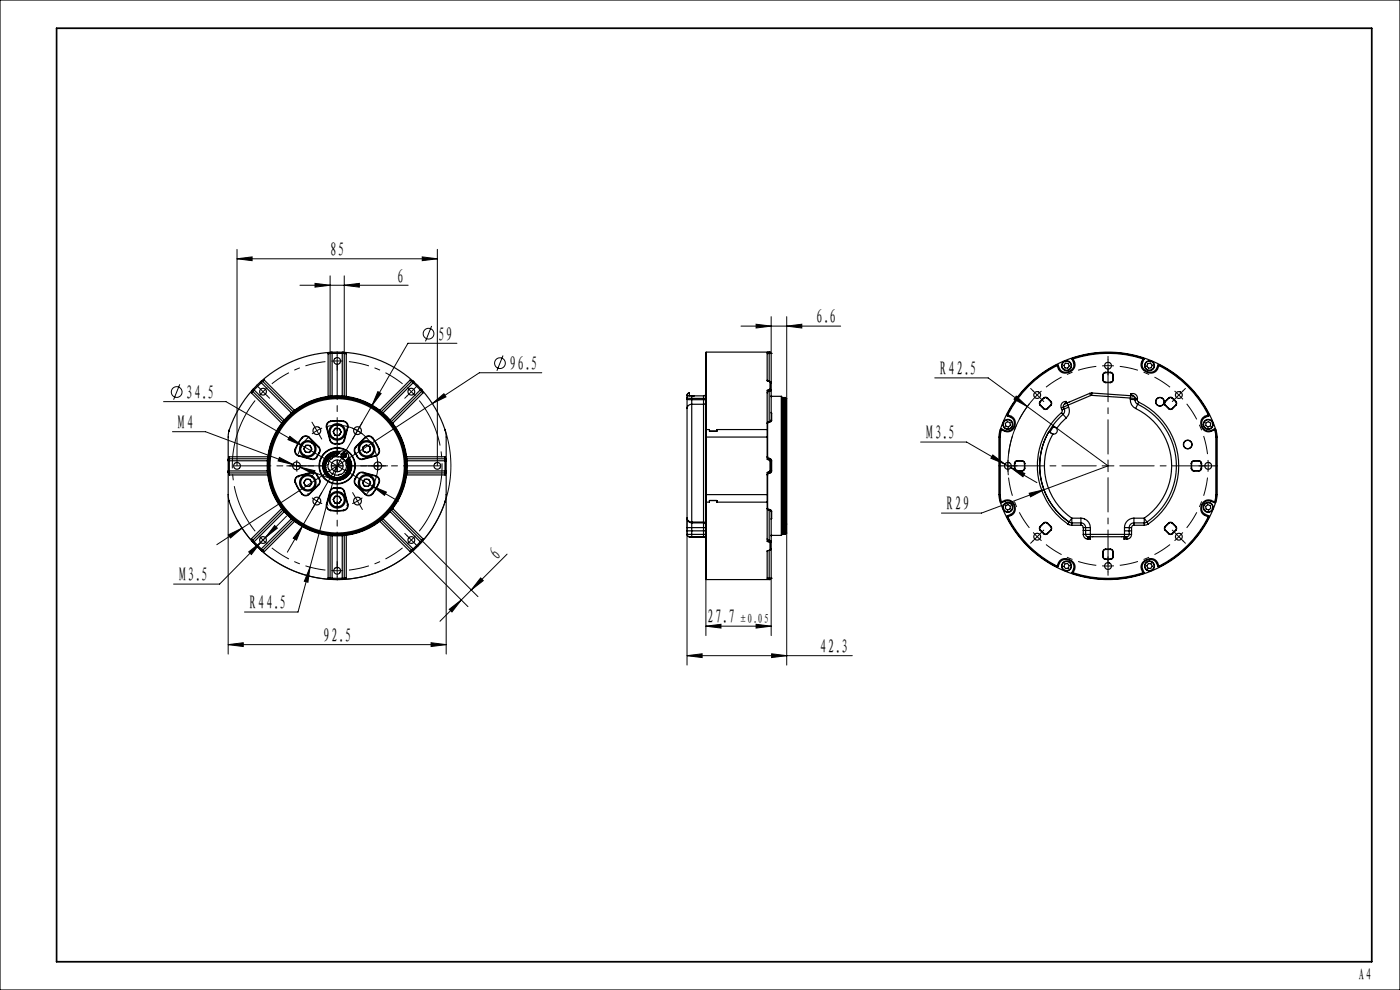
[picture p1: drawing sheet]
<svg xmlns="http://www.w3.org/2000/svg" width="297mm" height="210mm" viewBox="0 0 297 210" stroke-linecap="round" stroke-linejoin="round" font-family="sans-serif">
<defs><g id="words">
<g font-size="4.1">
<text x="69.9" y="54.3">85</text>
<text x="84.1" y="59.9">6</text>
<text x="173" y="68.6">6.6</text>
<text x="92.8" y="72.2">59</text>
<text x="107.9" y="78.5">96.5</text>
<text x="199.1" y="79.6">R42.5</text>
<text x="39.4" y="84.6">34.5</text>
<text x="37.4" y="91">M4</text>
<text x="196.1" y="93.2">M3.5</text>
<text x="200.5" y="108.3">R29</text>
<text x="105.4" y="118.9" transform="rotate(-45 105.4 118.9)">6</text>
<text x="37.6" y="123.3">M3.5</text>
<text x="52.7" y="129.2">R44.5</text>
<text x="68.4" y="136.2">92.5</text>
<text x="149.8" y="132.2">27.7</text>
<text x="173.8" y="138.5">42.3</text>
</g>
<text font-size="3.5" x="288" y="207.9">A4</text>
<text font-size="2.7" x="156.9" y="132.3">±0.05</text>
</g></defs>
<g fill="none" stroke="#000" stroke-width=".21">
<path d="M12 6h279v198h-279zM50.3 54.9l3.2-.4v.8zM50.3 52.9v45.9M50.3 54.9h42.5M70 58.5v16.5M73 58.5v16.5M89.6 54.5l3.2 .4-3.2 .4zM92.8 52.9v45.9M63.6 60.5h23M66.8 60.1l3.2 .4-3.2 .4zM73 60.5l3.2-.4v.8zM91.6 69.2l-1.3 3.2"/>
<path d="M96.9 72.8h-10.4l-7.6 13.2M106.7 75.4l-1.3 3.3M114.9 79.1h-13.2l-10 6.5M157.2 69.2h21.1M160.4 68.8l3.2 .4-3.2 .4zM163.6 67.2v7.8M166.9 69.2l3.2-.4v.8zM166.9 67.2v17.4M34.7 85.2h13.2l16.2 9.3M36.6 91.6h7l26.1 9.8M38.1 81.5l-1.3 3.3M59.3 97l2.8 1.5-3.1-.7z"/>
<path d="M61.5 92.6l2.6 1.9-3-1.2zM63.7 99.1l3.1 .8-.3 .7zM64.1 94.5l20.4 11.8M65.6 92.6l-1.3 1.5-1 2.2M66.6 90.3l1.2 2.1M68.3 90.8l-2.1 1.2M69.1 90.5a8.6 8.6 0 0 1 9.8 3.8 8.6 8.6 0 0 1-1.1 10.4M71.5 98.8l-8.3 31h-11.3M78.9 86l-14.7 25.6M80.2 83.1l.7 .4-2 2.5zM91.7 85.6l2.5-2.1 .4 .7zM91.7 85.6l-40.4 26.4"/>
<path d="M94.4 91.1a24.1 24.1 0 0 1-13.2 29.8 24.1 24.1 0 0 1-30.9-10.6M195.3 93.8h9.8l14.9 8.6M198.3 80.2h11.3l8.3 6M210.6 96.5l2.6 2-3-1.3zM212.6 98.8h2.5M213.8 97.6v2.5M214.4 99.2l3 1.2-.4 .7zM215.6 84l2.3 2.2-2.8-1.5zM217.9 86.2l17.2 12.6-26.9 10h-8.5M219.2 84.7a21.3 21.3 0 0 0-5.3 16.1M48.4 104.9v33.8M48.5 113.5l2.8-1.5-2.4 2.1z"/>
<path d="M51.3 112l-5.3 3.5M52.8 117.1l2.5-2-2 2.5zM54.9 113.6l1.8 1.8M56.7 113.7l-1.8 1.7M58.3 111.5l.5 .5-2.5 2zM60.8 109.5l-14.2 14.4h-9.8M64.2 111.6l-1.3 3-.7-.4zM64.2 111.6l-3.2 5.5M79 103.1l3 1.3-.4 .7zM87.3 116.7l12 12M89.5 114.6l11.9 12M94.7 104.9v33.8"/>
<path d="M107.6 117.5l-14.3 14.3M145.7 109.9v31.2M166.9 113.1v28M218.3 104.6l3.2-.7-2.9 1.5zM48.4 136.7l3.2-.4v.8zM48.4 136.7h46.3M65.8 120.3l-.5 3.2-.7-.2zM91.5 136.3l3.2 .4-3.2 .4zM95.3 129.2l2.6-1.9-2 2.5zM102 122.6l.5 .6-2.5 1.9zM145.7 139.1l3.2-.4v.8zM145.7 139.1h35.1"/>
<path d="M149.7 132.8l3.2-.4v.8zM149.7 120.1v14.7M149.7 132.8h13.9M160.4 132.4l3.2 .4-3.2 .4zM163.6 122.7v12.1M163.7 138.7l3.2 .4-3.2 .4z"/>
<circle cx="90.9" cy="70.8" r="1.14"/>
<circle cx="106.1" cy="77" r="1.14"/>
<circle cx="37.5" cy="83.2" r="1.14"/>
</g>
<g fill="none" stroke="#000" stroke-width=".21" stroke-dasharray="30.5 1.3 1.3 1.3" stroke-linecap="butt">
<path d="M71.5 76.6h-1.2M71.5 76.6h1.3M235.1 77.6h-1.3M235.1 77.6h1.2M55.8 83.1l-.9 .9M55.8 83.1l.9-.9M62.9 98.8l.1 1.3M62.9 98.8l.1-1.2M75.8 91.3l-1.1-.5M75.8 91.3l1.1 .7M80.2 98.8l-.1-1.2M80.2 98.8l-.1 1.3"/>
<path d="M87.3 83.1l-.9-.9M87.3 83.1l.8 .9M220 83.8l-.8 .9M220 83.8l.9-.9M250.1 83.8l-.9-.9M250.1 83.8l.8 .9M256.3 98.8v-1.2M256.3 98.8v1.3M67.2 106.3l1.1 .5M67.2 106.3l-1-.7M75.8 106.3l1.1-.7M75.8 106.3l-1.1 .5"/>
<path d="M87.3 114.6l.8-1M87.3 114.6l-.9 .8M220 113.8l.9 .9M220 113.8l-.8-.9M250.1 113.8l.8-.9M250.1 113.8l-.9 .9M71.5 121.1l1.3-.1M71.5 121.1l-1.2-.1M235.1 120.1l1.2-.1M235.1 120.1l-1.3-.1"/>
</g>
<path d="M69 76.7a22.2 22.2 0 0 0-11.3 4.7M85.4 81.4a22.2 22.2 0 0 0-11.4-4.7M57.7 116.2a22.2 22.2 0 0 0 11.3 4.7M74 120.9a22.2 22.2 0 0 0 11.4-4.7" fill="none" stroke="#000" stroke-width=".21" stroke-dasharray="30.5 1.3 1.3 1.3" stroke-dashoffset="26.1" stroke-linecap="butt"/>
<path d="M54.1 84.9a22.2 22.2 0 0 0 0 27.8M88.9 112.7a22.2 22.2 0 0 0 0-27.8" fill="none" stroke="#000" stroke-width=".21" stroke-dasharray="30.5 1.3 1.3 1.3" stroke-dashoffset="15" stroke-linecap="butt"/>
<path d="M65.3 92.9a8.6 8.6 0 0 0-2 3.5M73.5 90.4a8.6 8.6 0 0 0-4 0M79.8 96.4a8.6 8.6 0 0 0-2-3.5M63.3 101.3a8.6 8.6 0 0 0 2 3.4M69.5 107.2a8.6 8.6 0 0 0 4 0M77.8 104.7a8.6 8.6 0 0 0 2-3.4" fill="none" stroke="#000" stroke-width=".21" stroke-dasharray="30.5 1.3 1.3 1.3" stroke-dashoffset="30.4" stroke-linecap="butt"/>
<path d="M232.6 77.7a21.2 21.2 0 0 0-10.7 4.4M218.4 85.7a21.3 21.3 0 0 0-4.4 10.6M248.2 82.1a21.3 21.3 0 0 0-10.6-4.4M256.2 96.3a21.2 21.2 0 0 0-4.5-10.6M214 101.3a21.2 21.2 0 0 0 4.4 10.7M221.9 115.5a21.3 21.3 0 0 0 10.7 4.4M237.6 119.9a21.2 21.2 0 0 0 10.6-4.4M251.7 112a21.3 21.3 0 0 0 4.5-10.7" fill="none" stroke="#000" stroke-width=".21" stroke-dasharray="30.5 1.3 1.3 1.3" stroke-dashoffset="26.5" stroke-linecap="butt"/>
<g fill="none" stroke="#000" stroke-width=".21" stroke-dasharray="30.5 1.3 1.3 1.3">
<path d="M71.5 76.6v-1.3M71.5 76.6v1.2M71.5 75.3v-.7M71.5 77.8v.7M235.1 77.6v-1.3M235.1 77.6v1.2M235.1 76.3v-.7M235.1 78.8v.7M54.9 82.2l-.5-.5M55.8 83.1l-.9-.9M55.8 83.1l.9 .9M56.7 84l.5 .5"/>
<path d="M61.7 98.8h-.9M62.9 98.8h-1.2M62.9 98.8h1.3M64.2 98.8h.8M66.6 90.3l-.4-.7M67.8 92.4l.5 .7M71.5 98.8v-1.2M71.5 98.8h-1.2M71.5 98.8v1.3M71.5 98.8h1.3M75.2 92.4l-.4 .7M75.8 91.3l.7-1"/>
<path d="M75.8 91.3l-.6 1.1M76.5 90.3l.4-.7M78.9 98.8h-.8M80.2 98.8h1.2M80.2 98.8h-1.3M81.4 98.8h.8M86.4 84l-.5 .5M87.3 83.1l.8-.9M87.3 83.1l-.9 .9M88.1 82.2l.6-.5M212.6 98.8h-.8M215.1 98.8h.7"/>
<path d="M219.2 82.9l-.6-.5M220 83.8l-.8-.9M220 83.8l.9 .9M220.9 84.7l.5 .5M235.1 98.8v-1.2M235.1 98.8h-1.3M235.1 98.8v1.3M235.1 98.8h1.2M249.2 84.7l-.5 .5M250.1 83.8l.9-.9M250.1 83.8l-.9 .9M251 82.9l.5-.5"/>
<path d="M255.1 98.8h-.8M256.3 98.8h1.3M256.3 98.8h-1.2M257.6 98.8h.7M54.9 115.4l-.5 .5M56.7 113.7l.5-.5M66.6 107.4l-.4 .7M67.2 106.3l-.6 1.1M67.2 106.3l.6-1.1M67.8 105.2l.5-.7M71.5 119.8v-.7M75.2 105.2l-.4-.7"/>
<path d="M75.8 106.3l.7 1.1M75.8 106.3l-.6-1.1M76.5 107.4l.4 .7M86.4 113.7l-.5-.5M87.3 114.6l.8 .8M87.3 114.6l-.9-.9M88.1 115.4l.6 .5M219.2 114.7l-.6 .5M220 113.8l-.8 .9M220 113.8l.9-.8M220.9 113l.5-.6M235.1 118.8v-.7"/>
<path d="M249.2 113l-.5-.6M250.1 113.8l.9 .9M250.1 113.8l-.9-.8M251 114.7l.5 .5M71.5 121.1v1.2M71.5 121.1v-1.3M71.5 122.3v.7M235.1 120.1v1.2M235.1 120.1v-1.3M235.1 121.3v.7"/>
</g>
<path d="M69 98.8h-19.3M71.5 96.3v-19.3M74 98.8h19.3M71.5 101.3v19.3" fill="none" stroke="#000" stroke-width=".21" stroke-dasharray="30.5 1.3 1.3 1.3" stroke-dashoffset="22.7"/>
<path d="M69 98.8h-6.2M71.5 96.3v-6.2M74 98.8h6.2M71.5 101.3v6.2" fill="none" stroke="#000" stroke-width=".21" stroke-dasharray="30.5 1.3 1.3 1.3" stroke-dashoffset="29.3"/>
<path d="M232.6 98.8h-18.4M235.1 96.3v-18.4M237.6 98.8h18.3M235.1 101.3v18.4" fill="none" stroke="#000" stroke-width=".21" stroke-dasharray="30.5 1.3 1.3 1.3" stroke-dashoffset="23.2"/>
<g fill="none" stroke="#000" stroke-width=".25">
<path d="M0 0h297v210h-297zM69.6 75v9.1M70 75h-.4M70 75v9.1M70.1 74.7l-.5 .3M70.1 74.7a24.1 24.1 0 0 0-14.6 6.1M70.3 74.7h-.2M70.3 74.7l-.3 .3M70.4 74.7h-.1M70.4 74.7h2.2M70.4 74.7l.1 .3M70.5 75h-.5"/>
<path d="M70.5 75v9M70.5 75h2.1M72.6 75h.4M72.6 75v9M72.6 74.7h.2M72.6 74.7v.3M72.8 74.7h.1M72.8 74.7l.2 .3M72.9 74.7a24.1 24.1 0 0 1 14.7 6.1M72.9 74.7l.6 .3M73 75h.5M73 75v9.1"/>
<path d="M73.5 75v9.1M149.7 77.5v10.4M149.7 76.1v1.4M149.7 76.1l.1 .1M149.8 77.5h-.1M149.8 76.5v.1M149.8 74.8l-.1 1.3M149.8 77.4l-.1 .1M149.8 76l-.1 .1M149.8 77.4v.1zM163.2 74.7h-.5v6.1l.5 .1M163.2 74.7v6.2"/>
<path d="M163.3 74.7h.1M163.3 74.7h-.1M163.3 74.7h-13.5v16.4M163.3 74.7l.3 .2M163.3 74.7l.3 .3M163.6 75h-.9M163.6 75v14.1M163.6 75h.1M224.1 77.4l.1 .1M224.1 77.4a24 24 0 0 0-10.4 10.5M224.2 77.4v.1M224.2 77.4l.3 .1"/>
<path d="M224.2 77.4h-.1M224.2 77.5a23.9 23.9 0 0 0-10.4 10.5M224.2 77.5h.1M224.2 77.5l.3 .8M224.5 77.5h-.3M224.5 77.5l.3 .7M224.8 78.2l-.3 .1M226 77l.6 .1 .2 .5-.3 .5-.6-.1-.2-.5zM227.5 76.2l.2 .8M227.6 76l.1 .1M227.6 76l-.1 .2M227.6 76h.1"/>
<path d="M227.6 76a24 24 0 0 1 14.9 0M227.7 76.1l-.2 .1M227.7 76.1l.3 .8M227.7 76.1a23.9 23.9 0 0 1 14.7 0M227.7 76.1h.1M227.7 77a1.63 1.63 0 0 1-.9 1.8 1.63 1.63 0 0 1-2-.6M228 76.9a1.89 1.89 0 0 1-1.2 2.1 1.89 1.89 0 0 1-2.3-.7M228 76.9l-.3 .1M234 79.6h.1M234 79.6v1M234.6 79l-.5 .1-.1 .5M234.6 79v.1"/>
<path d="M234.6 79.1l-.4 .1-.2 .4M234.6 79h1M234.6 79.1h1M235.6 79l.4 .1 .2 .5M235.6 79v.1M235.6 79.1l.3 .1 .2 .4M236.1 79.6h.1M236.1 79.6v1M236.2 79.6v1M242.2 76.9l.2 .1M242.2 76.9a1.89 1.89 0 0 0 1.1 2.1 1.89 1.89 0 0 0 2.3-.7M242.4 77a1.63 1.63 0 0 0 .9 1.8 1.63 1.63 0 0 0 2-.6"/>
<path d="M242.4 76.1h.1M242.5 76.1l.2 .1M242.5 76.1l-.3 .8M242.5 76l-.1 .1M242.5 76h.1M242.5 76v.1M242.5 76l.2 .2M242.7 76.2l-.3 .8M243.5 77.1l.6-.1 .3 .5-.2 .5-.5 .1-.4-.4zM245.3 78.2l.3 .1M245.6 77.5h.3M245.6 77.5l-.3 .7"/>
<path d="M245.9 77.5l-.3 .8M245.9 77.5h.1M245.9 77.5a23.9 23.9 0 0 1 10.4 10.5M245.9 77.4v.1M245.9 77.4l-.3 .1M245.9 77.4h.1M246 77.4l-.1 .1M246 77.4a24 24 0 0 1 10.5 10.5M48.4 99.9v.2M48.4 97.6v.1M48.4 97.4v.2M48.4 99.9h8.3"/>
<path d="M48.4 97.7h8.3M48.4 97.7v2.2M48.6 91.4h.1M48.6 91.4v.1M48.7 97.3v3M48.7 96.9v.4M48.7 96.9l-.3 .5M48.7 97.3h8.1M48.7 97.3l-.3 .3M48.7 96.9h8.1M48.7 91.1l-.1 .3M48.7 91.1l-.3 1.4v4.9"/>
<path d="M53.3 83.4l6.5 6.4M53.5 82.8l-.2 .6M53.5 82.8a24.1 24.1 0 0 0-4.8 8.3M53.6 82.7l-.1 .1M53.6 82.7v.3M53.6 83l-.3 .4M53.6 83l6.4 6.4M53.7 82.5l-.1 .2M53.7 82.5l.2 .2M53.9 82.7l-.3 .3M53.9 82.7l6.4 6.4M55.3 81l-1.6 1.5"/>
<path d="M55.3 81l.1 .2M55.4 80.9l-.1 .1M55.4 80.9h.3M55.4 81.2l-1.5 1.5M55.4 81.2l6.4 6.4M55.5 80.8l-.1 .1M55.7 80.9l-.3 .3M55.7 80.9l6.5 6.4M56.1 80.6l-.4 .3M56.1 80.6l-.6 .2M56.1 80.6l6.4 6.4M56.7 97.7h.1"/>
<path d="M56.7 97.7v2.2M56.7 99.9l.1 .4M56.8 97.3l-.1 .4M56.8 96.9v.4M56.8 96.9h.1M56.8 99.9h-.1M56.9 97.2l-.1 .1M59.8 89.8h.1M59.8 89.8a14.8 14.8 0 0 0-3 7.1M60 89.4v.2M60 89.4l-.2 .4M60.3 89.1l.1 .1"/>
<path d="M60.3 89.1l-.3 .3M61.8 87.6l.1 .1M61.8 87.6l-1.5 1.5M62.2 87.3h.1M62.2 87.3l-.4 .3M62.3 87.3h.1M62.5 87l-.3 .3M62.5 87v.1M62.6 95.3a1.1 1.1 0 0 0 .8 1.4M62.6 95.3h.1M62.7 95.3a1 1 0 0 0 .7 1.3M63.4 96.7l2.6 .7"/>
<path d="M63.4 96.6v.1M63.4 96.6l2.7 .8M64 92.9l-1.4 2.4M64 92.9h.1M64.1 92.9l-1.4 2.4M64.9 94.4l.9 .1 .4 .8-.5 .7-.9-.1-.4-.7zM65.6 92.8a1 1 0 0 0-1.5 .1M65.6 92.8l1.9 2M65.6 92.8a1.1 1.1 0 0 0-1.6 .1M65.6 92.8l2 1.9M65.6 92.8h.1M66.1 97.4h-.1"/>
<path d="M67.2 96.8a1 1 0 0 1-1.1 .6M67.2 96.8l.1 .1M67.3 96.9a1.1 1.1 0 0 1-1.3 .5M67.5 94.8a1 1 0 0 1 .1 1.3M67.6 94.7a1.1 1.1 0 0 1 .1 1.5M67.6 94.7l-.1 .1M67.6 96.1l-.4 .7M67.6 96.1l.1 .1M67.7 96.2l-.4 .7M68.9 98.6l.2 .1M68.9 99.1l.2 .1-.2 .1M68.9 98.2h.3"/>
<path d="M69 98l.2 .2M69 99.7h.2l-.1 .1M69.1 98.7l-.2 .1M69.1 97.7l.3 .1M69.2 97.5l.3 .2M69.2 90.7l.8 2.7M69.3 90.7h-.1M69.3 90.7l.8 2.6M69.4 97.2l.3 .2M69.5 97.1l.3 .2M69.6 84.1v.1M69.6 84.1a14.8 14.8 0 0 0-7.1 2.9"/>
<path d="M69.8 96.8l.2 .2M69.9 96.7l.2 .3M70 93.4a1.1 1.1 0 0 0 1.1 .8M70 84.1l-.1 .1M70 84.1h-.4M70.1 93.3a1 1 0 0 0 1 .8M70.1 93.3l-.1 .1M70.1 97.5l.2-.1a1.45 1.45 0 0 1 1.5-.5l.5 .1 .4 .3a1.45 1.45 0 0 1 .7 1.4l.1 .6-.3 .4a1.45 1.45 0 0 1-1.3 1l-.5 .1-.5-.2a1.45 1.45 0 0 1-1.1-1.1l-.2-.9zM70.2 89.3a1.1 1.1 0 0 0-1 1.4M70.2 89.3h2.7M70.2 89.3v.1M70.2 89.4a1 1 0 0 0-.9 1.3"/>
<path d="M70.2 89.4h2.7M70.3 96.5l.1 .3M70.4 96.4l.1 .3M70.5 84v.1M70.5 84h2.1M70.5 84l-.5 .1M70.8 96.3l.1 .3M70.9 96.2l.1 .3M71.1 94.1h.8M71.1 94.1v.1M71.1 94.2h.8M71.1 90.8l.9 .1 .4 .8-.5 .7-.8-.1-.4-.7z"/>
<path d="M71.3 96.2l.1 .3M71.5 96.2v.3M71.5 95.8l.6 .1a3 3 0 0 0-3.4 1.8 3 3 0 0 0 1.2 3.6M71.6 96.5a2.33 2.33 0 0 0-2 1M71.9 96.2a2.66 2.66 0 0 0-3 2.9 2.66 2.66 0 0 0 3.6 2.2 2.66 2.66 0 0 0 1.2-4l-.1 .1M71.9 94.1v.1M72 95.9a2.92 2.92 0 0 0-3.4 3.2 2.92 2.92 0 0 0 4 2.4 2.92 2.92 0 0 0 1.3-4.4M72.2 95.8a3.1 3.1 0 0 0-3.8 3.3 3.1 3.1 0 0 0 4.3 2.6 3.1 3.1 0 0 0 1.3-4.8M72.4 96.9l.5 .3M72.4 96.6v-.3l1 .6M72.5 96.7l.5 .3M72.5 96.7l-.2 .3 .5 .3"/>
<path d="M72.5 96.7a.3 .3 0 0 1-.1-.4 .3 .3 0 0 1 .4-.1l.3-.5a1.08 1.08 0 0 0-1.5 .8 2.39 2.39 0 0 0-2.5 2.8 2.39 2.39 0 0 0 3.1 1.9 2.39 2.39 0 0 0 1.4-3.4v-.3a.87 .87 0 0 0 0-1.4l-.3 .4a.3 .3 0 0 1 .1 .4 .3 .3 0 0 1-.4 .1l-.2 .4M72.6 96.4l-.2 .2M72.6 84v.1M72.6 84l.4 .1M72.7 96.1l.7 .5M72.8 96.1l.6 .3zM72.9 89.4a1 1 0 0 1 .8 1.3M72.9 96l.5 .3M72.9 89.3a1.1 1.1 0 0 1 .9 1.4M72.9 89.3v.1M72.9 96.5l-.1 .3M73 93.3a1 1 0 0 1-1.1 .8"/>
<path d="M73 93.3l.1 .1M73 84.1h.5M73 84.1h.1M73 84.1l.1 .1M73.1 96.6l-.2 .3M73.1 93.4a1.1 1.1 0 0 1-1.2 .8M73.4 96.9l-.1 .1M73.5 84.1l-.1 .1M73.5 84.1a14.8 14.8 0 0 1 7.1 2.9M73.6 97.7a2.33 2.33 0 0 1 0 2.3M73.6 99.9l.3 .2M73.6 99.8l.3 .2"/>
<path d="M73.7 90.7l-.7 2.6M73.7 90.7h.1M73.8 99.5l.3 .1M73.8 99.4h.3M73.8 90.7l-.7 2.7M73.8 97.5h-.2M73.9 99l.3 .1M73.9 97a3 3 0 0 1-.2 3.9 3 3 0 0 1-3.8 .4 3 3 0 0 0 3.8-.4 3 3 0 0 0 .2-3.9zM74 97.8l-.3 .1M74.1 98l-.4 .1M74.2 98.3l-.4 .1M74.2 98.5h-.4"/>
<path d="M74.2 98.9h-.3M75.3 96.2l.4 .7M75.4 96.1l.4 .7M75.4 96.1l-.1 .1M75.5 94.7a1.1 1.1 0 0 0-.2 1.5M75.5 94.7v.1M75.5 94.8a1 1 0 0 0-.1 1.3M75.7 96.9a1.1 1.1 0 0 0 1.3 .5M75.8 96.8a1 1 0 0 0 1.2 .6M75.8 96.8l-.1 .1M77 94.8l.7-.4 .8 .3v.9l-.7 .5-.8-.4zM77 97.4h.1"/>
<path d="M77.4 92.8a1.1 1.1 0 0 1 1.7 .1M77.4 92.8h.1M77.4 92.8l-1.9 1.9M77.5 92.8a1 1 0 0 1 1.5 .1M77.5 92.8l-2 2M79 92.9l1.4 2.4M79.1 92.9l1.3 2.4M79.1 92.9h-.1M79.7 96.6l-2.7 .8M79.7 96.6v.1M79.7 96.7l-2.7 .7M80.4 95.3a1 1 0 0 1-.7 1.3"/>
<path d="M80.4 95.3a1.1 1.1 0 0 1-.7 1.4M80.4 95.3h.1M80.6 87l.3 .3M80.6 87l-.1 .1M80.9 87.3h-.1M80.9 87.3l.3 .3M81.2 87.6v.1M81.2 87.6l1.6 1.5M82.8 89.1l-.1 .1M82.8 89.1l.2 .3M83 89.6h.1M83 89.4v.2"/>
<path d="M83 89.4l.3 .4M83.3 89.8h-.1M83.3 89.8a14.8 14.8 0 0 1 3 7.1M86.2 97.2l.1 .1M86.2 99.9h.1M86.3 96.9v.4M86.3 96.9h-.1M86.3 96.9h8.1M86.3 97.3v.4M86.3 97.3h8.1M86.3 99.9v.4M86.3 97.7h-.1"/>
<path d="M86.3 97.7v2.2M86.3 99.9h8.4M86.3 97.7h8.4M87 80.6l.3 .3M87 80.6l.6 .2M87 80.6l-6.4 6.4M87.3 80.9l.3 .3M87.3 80.9l-6.4 6.4M87.6 80.8l.1 .1M87.6 81.2l-6.4 6.4M87.6 81.2l1.6 1.5M87.7 80.9l.1 .1"/>
<path d="M87.7 80.9h-.4M87.8 81l1.5 1.5M87.8 81l-.2 .2M89.2 82.7l.3 .3M89.2 82.7l-6.4 6.4M89.3 82.5l.2 .2M89.3 82.5l-.1 .2M89.5 83l.2 .4M89.5 83l-6.5 6.4M89.5 82.7l.1 .1M89.5 82.7v.3M89.6 82.8l.1 .6"/>
<path d="M89.6 82.8a24.1 24.1 0 0 1 4.8 8.3M89.7 83.4l-6.4 6.4M94.4 91.1l.3 1.4v4.9M94.4 91.1l.1 .3M94.4 97.3v3M94.4 96.9v.4M94.4 96.9l.3 .5M94.4 97.3l.3 .3M94.5 91.4h.1M94.5 91.4v.1M94.5 91.5h.1M94.7 99.9v.2"/>
<path d="M94.7 97.6v.1M94.7 97.4v.2M94.7 97.7v2.2M145.7 86.7v23.2M145.7 84.7l1 .1M145.7 84.7v2M146.2 83.9l.1-.5-.5 .3-.1 1M146.2 83.9l.5 .1M146.2 83.9l-.2 .1a.24 .24 0 0 0-.3 .3 .24 .24 0 0 0 .3 .2h.7M146.2 83.9l1 .1M146.7 85.8v24.9M146.7 85.8a.95 .95 0 0 0-1 .9"/>
<path d="M146.7 84.8v1M146.7 84v.5M146.7 85.8h2.5M146.7 84.8h2.5M146.7 84h2.5M146.7 84.5h2.5M146.7 84.5v.3M149.2 85.8v24.9M149.2 84.8h.5M149.2 84.8v1M149.2 84.5h.5M149.2 84v.5"/>
<path d="M149.2 84.5v.3M149.7 91.2h.1M149.7 83.5l-.1 .3-.4 .2M149.7 92.7h.1M149.7 91.2v1.5M149.7 88.3l.1 .2M149.7 88.3v2.9M149.7 88l.1 .2M149.7 85.3l-.1 .3-.4 .2M149.7 88v.3M149.7 92.7v12.2M149.8 91.2h-.1"/>
<path d="M149.8 91h.1M149.8 89h.1M149.8 91.1v1.6M149.8 91.1l-.1 .1M149.8 87.9l-.1 .1M149.8 91.1v.1M149.8 91.1h.7v.4h1.5M149.8 92.7h12.9M149.8 92.7v12.2M149.8 91v.2M152 91.5h.1M162.7 92.7v4.7l.5 .2"/>
<path d="M162.7 91.1v1.6M162.7 80.6l.3 .3M162.7 91.1h-10.6l-.1 .4M162.8 96.9v.2l.4 .2M162.8 96.9l.4 .3M162.8 89.8v7.1M163.2 80.9l.1 .1M163.2 82.7l-.5 .1v8.3M163.2 97.6l.1 .1M163.2 97.3l.3 .1 .1 .3M163.2 89.4a.31 .31 0 0 0-.4 .4M163.2 97.2v.1"/>
<path d="M163.2 97.2l.3 .2 .2 .3M163.2 89.6l-.4 .2M163.2 89.4v.2M163.2 82.7v6.7M163.2 97.3v.3M163.2 80.9l.4 .3-.3-.2M163.3 81v1.5M163.3 82.5l-.1 .2M163.3 99.9l-.1 .2M163.3 82.5l.3 .2-.1 .2-.6 .2-.2 .3M163.3 99.9h.3M163.3 97.7h.3"/>
<path d="M163.3 97.7v2.2M163.6 84l.1 .1M163.6 99.9l-.1 .3-.3 .1M163.6 89.1l-.1 .2-.3 .1M163.6 97.7h.1M163.6 89.1l.1 .1M163.6 87.6l.1 .1M163.6 87.5l.1 .2M163.6 97.7v2.2M163.7 97.7v2.2M163.7 99.9h-.1M163.7 99.9l-.2 .4-.3 .1"/>
<path d="M163.7 89.2l-.2 .3-.3 .1M163.7 87.7v1.5M163.7 84.1h-.1M163.7 84.1h.1M163.7 84.1h2M165.7 84.1v29.5M165.7 84.1l.3 .2M166 84.3v29M166 84.3h.2v29h-.2M166.4 85.8l-.1 1.4M166.6 84.3v29M166.6 84.3h-.2v29h.2"/>
<path d="M166.6 84.3a1.21 1.21 0 0 1 .3 1.3v26.3a1.42 1.42 0 0 1-.3 1.4M212 92.7h.2M212 92.7v12.2M212.2 92.7v12.2M212.3 91.2h.1M212.3 91.2l-.3 1.5M212.3 91.1v.1M212.3 91.1h.1M212.3 91.1l.1 .1M212.4 91.2l-.2 1.5M212.4 91.2h.1M212.4 91.2l.8 .3"/>
<path d="M212.5 91l-.2 .1M212.5 91l-.1 .2M212.5 91l.8 .3M213.3 91.3l-.1 .2M213.3 89.8l.4-.4 .6 .2 .1 .6-.5 .4-.5-.2zM213.6 87.9l.2 .1M213.6 87.9l.1 .3M213.7 87.9l.1 .1M213.7 87.9h-.1M213.7 88.2l.7 .3M213.8 88l-.1 .2M213.8 88l.7 .3"/>
<path d="M213.8 88h.1M214.4 88.5a1.53 1.53 0 0 1 .7 1.9 1.53 1.53 0 0 1-1.8 .9M214.5 88.3a1.74 1.74 0 0 1 .7 2.2 1.74 1.74 0 0 1-2 1M214.5 88.3l-.1 .2M215.2 99.3l.2 .5 .4 .1M215.2 99.3h.1M215.2 98.3h.1M215.2 98.3v1M215.3 99.3l.1 .4 .4 .1M215.3 98.3v1M215.8 97.7l-.4 .2-.2 .4M215.8 97.7v.1"/>
<path d="M215.8 99.8v.1M215.8 97.8l-.4 .2-.1 .3M215.8 99.9h1M215.8 97.7h1M215.8 97.8h1M215.8 99.8h1M216.8 97.7l.4 .2 .2 .4M216.8 97.7v.1M216.8 99.8v.1M216.8 97.8l.4 .2 .1 .3M217.3 98.3h.1M217.3 99.3h.1"/>
<path d="M217.3 99.3l-.1 .4-.4 .1M217.3 98.3v1M217.4 99.3l-.2 .4-.4 .2M217.4 98.3v1M218.2 81.6a24 24 0 0 1 39.9 10.5l.1 13.2a23.9 23.9 0 0 1-29.3 16.8 23.6 23.6 0 0 1-16.9-16.8v-13a21.4 21.4 0 0 1 6.2-10.7zM220.7 85.1l-.2 .5 .2 .4M220.7 85.1v.1M220.7 86l.7 .7M220.7 85.9v.1M220.7 85.2l-.1 .4 .1 .3M220.7 85.9l.7 .7M221.4 84.4l.4-.1 .4 .1"/>
<path d="M221.4 86.7l.3 .2 .5-.2M221.4 84.4v.1M221.4 84.4l-.7 .7M221.4 86.6v.1M221.4 84.5l.4-.2 .4 .2M221.4 86.6l.4 .2 .4-.2M221.4 84.5l-.7 .7M222.2 86.6v.1M222.2 84.5l.7 .7M222.2 84.4v.1M222.2 84.4l.7 .7M222.5 91.6a14.5 14.5 0 0 0 4.3 19.1"/>
<path d="M222.5 91.6l.9 .5M222.9 85.9v.1M222.9 85.2l.1 .4-.1 .3M222.9 85.9l-.7 .7M222.9 85.1l.2 .5-.2 .4M222.9 85.1v.1M222.9 86l-.7 .7M223.3 90.3l.8 .6M223.3 90.3l-.8 1.3M223.4 92.1a13.5 13.5 0 0 0 4 17.8M223.7 90.6h-.3l-.6 .9 .1 .3M224.1 90.9a.75 .75 0 0 1 .1 .8 .75 .75 0 0 1-.8 .4"/>
<path d="M225.1 86.5l.2 .5M225.2 87.5l.3 .4M225.2 87.5a15 15 0 0 0 1.3 23.7M225.3 87l-.1 .5M225.5 87.9l-2.2 2.4M225.5 87.9l.7 .8M225.6 86.3l-.5 .2M225.6 86.3l.2 .5M225.8 86.8a1 1 0 0 1-.3 1.1M225.8 86.8l-.5 .2M225.9 85.7l-.3 .3v.3M226.2 88.7l-2.1 2.2"/>
<path d="M226.2 85.2l-.3 .5M226.2 85.2a1 1 0 0 0-1.1 1.3M226.2 85.2l.1 .3M226.3 85.5l-.4 .2M226.3 85.5l.2 .5M226.5 86l-.9 .3M226.5 86l.2 .4M226.7 86.4l.1 1.2-.6 1.1M226.7 86.4l-.9 .4M231.2 83.4l.2 .5M231.2 83.4l-4.9 2.1M231.4 83.9l-4.9 2.1"/>
<path d="M231.6 83.9h-.2M231.6 83.9l8.2 .5M231.6 83.4v.5M231.6 83.4h-.4M231.6 83.4l8.2 .5M234 80.6l.2 .4 .4 .2M234 80.6h.1M234 80.6l.2 .3 .4 .2M234.6 81.1v.1M234.6 81.2h1M234.6 81.1h1M235.6 81.1v.1"/>
<path d="M236.1 80.6h.1M236.1 80.6l-.2 .3-.3 .2M236.2 80.6l-.2 .4-.4 .2M239.8 84.7a2 2 0 0 0 1.1 2M239.8 84.7l1 .1M239.8 84.4l1 .1M239.8 84.4v.3M239.8 83.9l.5 .1M239.8 83.9v.5M239.9 83.6l.4 .4M239.9 83.6a1 1 0 0 1 1.4 .9M239.9 83.6l-.1 .3"/>
<path d="M240.3 84l.4 .1 .1 .4M240.8 84.8a1 1 0 0 0 .6 1M240.8 84.8h.5M240.8 84.5h.5M240.8 84.5v.3M240.9 86.7a13.5 13.5 0 0 1 1.8 23.2M241.3 84.8l.3 .5M241.3 84.5v.3M241.4 85.8a14.5 14.5 0 0 1 1.9 24.9M241.4 85.8l-.5 .9M241.6 85.3l-.2 .5M241.6 85.3a15 15 0 0 1 2 25.9"/>
<path d="M247.2 85.1l-.2 .5 .2 .4M247.2 85.1v.1M247.2 86l.7 .7M247.2 85.9v.1M247.2 85.2l-.1 .4 .1 .3M247.2 85.9l.8 .7M247.9 84.4l.4-.1 .4 .1M247.9 86.7l.4 .2 .4-.2M247.9 84.4l.1 .1M247.9 84.4l-.7 .7M248 86.6l-.1 .1M248 84.5l.3-.2 .4 .2"/>
<path d="M248 86.6l.3 .2 .4-.2M248 84.5l-.8 .7M248.7 86.6v.1M248.7 84.5l.7 .7M248.7 84.4v.1M248.7 84.4l.8 .7M249.4 85.9l.1 .1M249.4 85.2l.1 .4-.1 .3M249.4 85.9l-.7 .7M249.5 85.1l.1 .5-.1 .4M249.5 85.1l-.1 .1M249.5 86l-.8 .7"/>
<path d="M252.7 99.3l.2 .5 .4 .1M252.7 99.3h.1M252.7 98.3h.1M252.7 98.3v1M252.8 99.3l.1 .4 .4 .1M252.8 98.3v1M253.3 97.7l-.4 .2-.2 .4M253.3 97.7v.1M253.3 99.8v.1M253.3 97.8l-.4 .2-.1 .3M253.3 99.9h1M253.3 97.7h1"/>
<path d="M253.3 97.8h1M253.3 99.8h1M254.3 97.7l.4 .2 .2 .4M254.3 97.7v.1M254.3 99.8v.1M254.3 97.8l.4 .2 .1 .3M254.8 98.3h.1M254.8 99.3h.1M254.8 99.3l-.1 .4-.4 .1M254.8 98.3v1M254.9 99.3l-.2 .4-.4 .2M254.9 98.3v1"/>
<path d="M255.6 88.3a1.74 1.74 0 0 0-.7 2.2 1.74 1.74 0 0 0 2 1M255.6 88.3l.1 .2M255.7 88.5a1.52 1.52 0 0 0-.7 1.9 1.52 1.52 0 0 0 1.9 .9M255.8 89.7l.6-.3 .4 .4v.5l-.5 .3-.5-.3zM256.3 88h.1M256.3 88l.1 .2M256.3 88l-.7 .3M256.4 88.2l-.7 .3M256.5 87.9l-.2 .1M256.5 87.9h.1M256.5 87.9l-.1 .3M256.9 91.3v.2"/>
<path d="M257.6 91l.1 .2M257.6 91l-.7 .3M257.6 91l.2 .1M257.7 91.2l-.8 .3M257.7 91.2h.1M257.7 91.2l.2 1.5M257.8 91.1l-.1 .1M257.8 91.1h.1M257.8 91.1v.1M257.8 91.2h-.1M257.8 91.2l.3 1.5M257.9 92.7h.2"/>
<path d="M257.9 92.7v12.2M258.1 92.7v12.2M48.4 100.2l.3 .5M48.4 100.1v.1M48.4 100.2v4.9l.3 1.4M48.4 100.1l.3 .2M48.6 106.2h.1M48.6 106.2l.1 .3M48.7 100.3v.4M48.7 100.3h8.1M48.7 100.7h8.1M48.7 106.5a24.1 24.1 0 0 0 4.8 8.3"/>
<path d="M53.3 114.3l.3 .3M53.3 114.3l.2 .5M53.5 114.8l.1 .2M53.6 115l.1 .1M53.6 114.6l.3 .3M53.6 114.6v.4M53.7 115.1l1.6 1.5M53.9 114.9l1.5 1.5M53.9 114.9l-.2 .2M55.3 116.6l.1 .1M55.4 116.7l.1 .1M55.4 116.4l.3 .3"/>
<path d="M55.4 116.4l-.1 .2M55.5 116.8l.6 .2M55.5 116.8a24.1 24.1 0 0 0 14.6 6.1M55.7 116.7l.4 .3M55.7 116.7h-.3M56.8 100.3l.1 .1M56.8 100.3v.4M56.8 100.7a14.9 14.9 0 0 0 3 7.2M56.9 100.7h-.1M59.8 107.9l.2 .3M59.8 107.9l-6.5 6.4M59.8 107.8v.1"/>
<path d="M60 108.2l.3 .3M60 108.2l-6.4 6.4M60 108.1h.1M60 108.2h.1M60 108.1v.1M60.3 108.5l1.5 1.6M60.3 108.5l-6.4 6.4M60.4 108.5h-.1M61.8 110.1l.4 .2M61.8 110.1l-6.4 6.3M61.9 110l-.1 .1M62.2 110.3l.3 .3"/>
<path d="M62.2 110.3l-6.5 6.4M62.3 110.3h-.1M62.5 110.6a14.9 14.9 0 0 0 7.1 2.9M62.5 110.6l-6.4 6.4M62.5 110.5v.1M62.6 102.4l1.4 2.4M62.7 102.3l1.4 2.4M62.7 102.3l-.1 .1M63.4 100.9a1.1 1.1 0 0 0-.8 1.5M63.4 100.9v.1M63.4 101a1 1 0 0 0-.7 1.3M64 104.8a1.1 1.1 0 0 0 1.6 .1"/>
<path d="M64.1 104.7a1 1 0 0 0 1.5 .1M64.1 104.7l-.1 .1M64.9 101.6l.9 .1 .4 .8-.5 .7-.9-.1-.4-.7zM65.6 104.8v.1M66 100.2a1.1 1.1 0 0 1 1.3 .6M66 100.2l-2.6 .7M66 100.2l.1 .1M66.1 100.3a1 1 0 0 1 1.1 .5M66.1 100.3l-2.7 .7M67.2 100.8l.4 .7M67.3 100.8l.4 .7M67.3 100.8h-.1"/>
<path d="M67.5 102.8l-1.9 2M67.5 102.8l.1 .1M67.6 102.9l-2 2M67.6 101.5a1 1 0 0 1-.1 1.3M67.7 101.5a1.1 1.1 0 0 1-.1 1.4M67.7 101.5h-.1M69.2 106.9a1.1 1.1 0 0 0 1 1.4M69.2 106.9l.1 .1M69.3 107a1 1 0 0 0 .9 1.2M69.4 100.2h-.2M69.4 100.2l-.1 .1M69.6 113.5l.4 .1"/>
<path d="M69.6 113.5v9.1M69.6 113.4v.1M69.7 100.6h-.1M69.8 100.6l-.1 .2M69.9 113.5h.1M70 113.5v.1M70 104.3h.1M70 104.3l-.8 2.6M70 101l.1-.1v.2M70 113.6h.5M70 113.6v9.1M70.1 104.3l-.8 2.7"/>
<path d="M70.2 108.3h2.7M70.2 108.2h2.7M70.2 108.2v.1M70.5 113.6h2.1M70.5 113.6v9.1M70.5 113.5v.1M70.6 101.1l-.1 .2M70.6 101.2v.1M71 101.4l.1-.1 .1 .2M71.1 103.5h.8M71.1 103.5a1 1 0 0 0-1 .8M71.1 103.5a1.1 1.1 0 0 0-1.1 .8"/>
<path d="M71.1 103.5h.1M71.1 105.2l.9 .1 .4 .8-.5 .7-.8-.1-.4-.7zM71.7 101.5v-.2l-.1 .2M71.9 103.5a1.1 1.1 0 0 1 1.2 .8M71.9 103.5h.1M71.9 103.5a1 1 0 0 1 1.1 .8M72.1 101.2v.2M72.2 101.2l.1 .2M72.6 113.5v.1M72.6 113.6v9.1M72.6 101l.1 .2M72.6 101l.2 .2"/>
<path d="M72.9 108.2v.1M73 104.3l.7 2.7M73 100.7l.1 .3M73 113.6h-.4M73 113.6v9.1M73 100.7l.3 .1M73.1 104.3h-.1M73.1 104.3l.7 2.6M73.1 113.5l-.1 .1M73.3 100.3l.2 .3M73.4 100.3l.2 .1M73.4 113.4l.1 .1"/>
<path d="M73.5 113.5l-.5 .1M73.5 113.5v9.1M73.7 107a1 1 0 0 1-.8 1.2M73.8 106.9a1.1 1.1 0 0 1-.9 1.4M73.8 106.9l-.1 .1M75.3 101.5a1.1 1.1 0 0 0 .2 1.4M75.3 101.5h.1M75.4 101.5a1 1 0 0 0 .1 1.3M75.5 102.9l1.9 2M75.5 102.8v.1M75.5 102.8l2 2M75.7 100.8l-.4 .7"/>
<path d="M75.7 100.8h.1M75.8 100.8l-.4 .7M77 100.3a1 1 0 0 0-1.2 .5M77 100.3l2.7 .7M77 100.2a1.1 1.1 0 0 0-1.3 .6M77 100.2v.1M77 100.2l2.7 .7M77.4 101.6l.8 .1 .4 .8-.4 .7-.9-.1-.4-.7zM77.5 104.8l-.1 .1M79 104.7a1 1 0 0 1-1.5 .1M79 104.7l.1 .1M79.1 104.8a1.1 1.1 0 0 1-1.7 .1"/>
<path d="M79.7 101a1 1 0 0 1 .7 1.3M79.7 100.9a1.1 1.1 0 0 1 .7 1.5M79.7 100.9v.1M80.4 102.3l-1.4 2.4M80.4 102.3v.1M80.4 102.4l-1.3 2.4M80.5 110.5l.1 .1M80.6 110.6a14.9 14.9 0 0 1-7.1 2.9M80.6 110.6l6.4 6.4M80.8 110.3h.1M80.9 110.3l-.3 .3M80.9 110.3l6.4 6.4"/>
<path d="M81.2 110v.1M81.2 110.1l-.3 .2M81.2 110.1l6.4 6.3M82.7 108.5h.1M82.8 108.5l-1.6 1.6M82.8 108.5l6.4 6.4M83 108.1v.1M83 108.2l-.2 .3M83 108.2l6.5 6.4M83.2 107.8l.1 .1M83.3 107.9l-.3 .3M83.3 107.9l6.4 6.4"/>
<path d="M86.2 100.7h.1M86.2 100.4h.1M86.3 100.7a14.8 14.8 0 0 1-3 7.2M86.3 100.7h8.1M86.3 100.3l-.1 .1M86.3 100.3v.4M86.3 100.3h8.1M86.3 100.3h.1M87.3 116.7l-.3 .3M87.3 116.7h.4M87.6 116.8l-.6 .2M87.6 116.8a24.1 24.1 0 0 1-14.7 6.1"/>
<path d="M87.6 116.4l-.3 .3M87.6 116.4l.2 .2M87.7 116.7l-.1 .1M87.8 116.6l-.1 .1M89.2 114.9l-1.6 1.5M89.2 114.9l.1 .2M89.3 115.1l-1.5 1.5M89.5 114.6l-.3 .3M89.5 114.6v.4M89.5 115l-.2 .1M89.6 114.8l-.1 .2M89.7 114.3l-.2 .3"/>
<path d="M89.7 114.3l-.1 .5M94.4 106.5a24.1 24.1 0 0 1-4.8 8.3M94.4 100.3v.4M94.5 106.2h.1M94.5 106.2l-.1 .3M94.7 100.2l-.3 .5M94.7 100.1v.1M94.7 100.2v4.9l-.3 1.4M94.7 100.1l-.3 .2M145.7 109.9a.92 .92 0 0 0 1 .8M145.7 109.9a1 1 0 0 0 1 1M145.7 111.9h1"/>
<path d="M145.7 109.9v2M145.7 112.6h4M145.7 113.4h1M145.7 113.4l.2 .3 .3 .2M145.7 111.9v1.5M146.2 113.9h.5M146.2 113.9h1M146.2 113.9h.1M146.7 110.7v.2M146.7 110.9v1M146.7 113.4v.5M146.7 113.4h2.5"/>
<path d="M146.7 110.7h2.5M146.7 110.9h2.5M146.7 111.9v1.5M146.7 111.9h2.5M146.7 113.9h2.5M149.2 110.7l.4 .2 .1 .3M149.2 110.9l.4 .2 .1 .3M149.2 110.7v.2M149.2 111.9h.5M149.2 110.9v1M149.2 113.4h.5M149.2 113.9l.4 .1 .1 .4-.1-.4z"/>
<path d="M149.2 113.4v.5M149.2 111.9v1.5M149.2 113.9h.1M149.7 106.4h.1M149.7 106.4l.1 .1M149.7 104.9h.1M149.7 104.9v1.5M149.7 106.5h.1M149.7 106.5v2.8M149.7 109.7h.1M149.7 109.7l.1 10.4M149.7 109.3v.4"/>
<path d="M149.8 106.5v.1M149.8 106.5h.1M149.8 108.6v.1M149.8 106.6v.1M149.8 104.9v1.6M149.8 106.5v16.4h13.5M149.8 109.1l-.1 .2M149.8 109.4v.3M149.8 104.9h12.9M152 106.2h-1.5v.3h-.7M152 106.2l.1 .3h10.6M152 106.2h.1"/>
<path d="M162.7 104.9v1.6M162.7 106.5v8.3l.5 .2M162.7 114.3l.2 .2 .6 .3 .1 .1-.3 .2M162.8 107.8a.31 .31 0 0 0 .4 .4M162.8 107.8l.4 .3M162.8 100.7v7.1M163 116.8l-.3 .2M163.2 100.3l-.4 .2v.2M163.2 100.1l-.5 .1v4.7M163.2 115l.1 .1M163.2 116.7l-.5 .1v6.1h.5M163.2 108.2l.3 .1 .1 .2"/>
<path d="M163.2 100.3v.1M163.2 100.4l-.4 .3M163.2 108.1l.3 .1 .2 .3M163.2 108.1v.1M163.2 100.1v.2M163.2 108.2v6.8M163.2 116.7v6.2M163.3 116.6l.3-.2-.4 .3M163.3 115.1v1.5M163.3 116.6l-.1 .1M163.6 113.5h.1M163.6 108.5v14.2"/>
<path d="M163.7 113.6l-.1 .1M163.7 108.5v1.5M163.7 108.5h-.1M163.7 110l-.1 .1M163.7 113.5l-.1 .1M163.7 113.5h.1M163.7 110l-.1 .2M163.7 113.6h2M166 113.3l-.3 .3M166.3 110.4l.1 1.4M212 104.9h.2M212 104.9l.3 1.6"/>
<path d="M212.2 104.9l.2 1.5M212.3 106.5h.1M212.3 106.5l.2 .1M212.4 106.4l-.1 .1M212.4 106.4h.1M212.4 106.4v.1M212.4 106.5l.1 .1M212.4 106.5h-.1M213.2 106.1a1.74 1.74 0 0 1 2 1.1 1.74 1.74 0 0 1-.7 2.1M213.2 106.1l.1 .2M213.2 106.1l-.8 .4M213.3 106.3a1.52 1.52 0 0 1 1.8 .9 1.52 1.52 0 0 1-.7 1.9"/>
<path d="M213.3 106.3l-.8 .3M213.3 107.3l.6-.3 .4 .4v.6l-.5 .2-.5-.3zM213.6 109.7h.1M213.7 109.7a24 24 0 0 0 10.4 10.5M213.7 109.4l-.1 .3M213.7 109.4l.1 .2M213.8 109.6l-.2 .1M213.8 109.6v.1M213.8 109.7a23.9 23.9 0 0 0 10.4 10.4M213.8 109.7h-.1M214.4 109.1l.1 .2M214.4 109.1l-.7 .3"/>
<path d="M214.5 109.3l-.7 .3M220.7 111.7l-.2 .4 .2 .4M220.7 111.7h.1M220.7 112.5l.7 .7M220.7 112.4v.1M220.7 111.7l-.1 .4 .1 .3M220.7 112.4l.7 .7M221.4 113.2l.3 .2 .5-.2M221.4 110.9l.4-.1 .4 .1M221.4 110.9v.1M221.4 110.9l-.7 .8M221.4 113.1v.1"/>
<path d="M221.4 111l.4-.1 .4 .1M221.4 113.1l.4 .2 .4-.2M221.4 111l-.7 .7M222.2 113.1v.1M222.2 111l.7 .7M222.2 110.9v.1M222.2 110.9l.7 .8M222.9 112.4v.1M222.9 111.7l.1 .4-.1 .3M222.9 112.4l-.7 .7M222.9 111.7l.2 .4-.2 .4M222.9 111.7h.1"/>
<path d="M222.9 112.5l-.7 .7M224.5 119.4a1.89 1.89 0 0 1 2.3-.7 1.89 1.89 0 0 1 1.2 2.1M224.5 119.4l.3 .1M224.5 119.4l-.3 .7M224.8 119.5a1.63 1.63 0 0 1 2-.7 1.63 1.63 0 0 1 .9 1.9M224.8 119.5l-.3 .7M225.9 119.6l.6-.1 .3 .5-.2 .5-.5 .1-.4-.4zM226.5 111.2l.9 .2M226.8 110.7l.6 .2M226.8 110.7l-.3 .5M227.4 109.9l-.6 .8M227.4 109.9v1"/>
<path d="M227.4 110.9v.5M227.4 110.9h1.9M227.4 109.9h1.9M227.4 111.4h1.9M229.3 109.9v1M229.3 109.9a2 2 0 0 1 2 2M229.3 110.9a1 1 0 0 1 1 1M229.3 111.4l.3 .1 .2 .4M229.3 110.9v.5M229.8 112.5h1.5M229.8 113.4a1 1 0 0 0 1 1M229.8 113.4h.5"/>
<path d="M229.8 111.9h.5M229.8 111.9v1.5M230.3 111.9h1M230.3 113.4h1M230.3 113.4l.2 .3 .3 .2M230.3 111.9v1.5M230.8 113.9h.5M230.8 113.9v.5M230.8 114.4h.5M230.8 113.9l.5 .5M231.3 113.4v.5M231.3 113.4h7.3"/>
<path d="M231.3 111.9v1.5M231.3 113.9v.5M234 118.1l.2 .4 .4 .2M234 118.1h.1M234 117.1h.1M234 117.1v1M234 118.1l.2 .3 .4 .2M234.6 116.5l-.5 .1-.1 .5M234.6 118.6v.1M234.6 116.5v.1M234.6 116.6l-.4 .1-.2 .4M234.6 118.7h1"/>
<path d="M234.6 116.5h1M234.6 118.6h1M234.6 116.6h1M235.6 116.5l.4 .1 .2 .5M235.6 118.6v.1M235.6 116.5v.1M235.6 116.6l.3 .1 .2 .4M236.1 117.1h.1M236.1 118.1h.1M236.1 118.1l-.2 .3-.3 .2M236.1 117.1v1M236.2 118.1l-.2 .4-.4 .2"/>
<path d="M236.2 117.1v1M238.5 114.4h.6M238.5 113.9v.5M238.6 112.6h1.5M238.6 111.9h1M238.6 113.4h1M238.6 113.9h.5M238.6 113.4v.5M238.6 113.9h-7.3M238.6 111.9v1.5M239 113.9l-.5 .5M239.1 113.9v.5"/>
<path d="M239.6 113.4l-.2 .3-.3 .2M239.6 113.4h.5M239.6 111.9h.5M239.6 111.9v1.5M240.1 113.4l-.3 .7-.7 .3M240.1 111.9v1.5M240.6 109.9a2 2 0 0 0-2 2M240.6 109.9v1M240.6 110.9a1 1 0 0 0-1 1M240.6 110.9v.5M240.6 111.4l-.4 .2-.1 .3M240.6 110.9h2.1"/>
<path d="M240.6 109.9h2.1M240.6 111.4h2.1M242.7 109.9v1M242.7 109.9l.6 .8M242.7 110.9v.5M243.3 110.7l-.6 .2M243.3 110.7l.3 .5M243.6 111.2l-.9 .2M243.6 119.5l.6 .1 .2 .5-.3 .5-.6-.1-.2-.5zM245.3 119.5a1.63 1.63 0 0 0-2-.7 1.63 1.63 0 0 0-.9 1.9M245.3 119.5l.3 .7M245.6 119.4a1.89 1.89 0 0 0-2.3-.7 1.89 1.89 0 0 0-1.1 2.1"/>
<path d="M245.6 119.4l-.3 .1M245.6 119.4l.3 .7M247.2 111.7l-.2 .4 .2 .4M247.2 111.7h.1M247.2 112.5l.7 .7M247.2 112.4v.1M247.2 111.7l-.1 .4 .1 .3M247.2 112.4l.8 .7M247.9 113.2l.4 .2 .4-.2M247.9 110.9l.4-.1 .4 .1M247.9 110.9l.1 .1M247.9 110.9l-.7 .8"/>
<path d="M248 113.1l-.1 .1M248 111l.3-.1 .4 .1M248 113.1l.3 .2 .4-.2M248 111l-.8 .7M248.7 113.1v.1M248.7 111l.7 .7M248.7 110.9v.1M248.7 110.9l.8 .8M249.4 112.4l.1 .1M249.4 111.7l.1 .4-.1 .3M249.4 112.4l-.7 .7M249.5 111.7l.1 .4-.1 .4"/>
<path d="M249.5 111.7h-.1M249.5 112.5l-.8 .7M255.6 109.3l.7 .3M255.7 109.1l-.1 .2M255.7 109.1l.7 .3M255.8 107.4l.4-.3 .6 .2 .1 .5-.5 .4-.5-.2zM256.3 109.7a23.9 23.9 0 0 1-10.4 10.4M256.3 109.7h.2M256.3 109.6l.2 .1M256.3 109.6v.1M256.4 109.4l-.1 .2M256.4 109.4l.1 .3"/>
<path d="M256.5 109.7a24 24 0 0 1-10.5 10.5M256.5 109.7h.1M256.9 106.3a1.53 1.53 0 0 0-1.9 .9 1.53 1.53 0 0 0 .7 1.9M256.9 106.3l.7 .3M256.9 106.1a1.74 1.74 0 0 0-2 1.1 1.74 1.74 0 0 0 .7 2.1M256.9 106.1v.2M256.9 106.1l.8 .4M257.7 106.5l-.1 .1M257.7 106.5h.1M257.7 106.4l.1 .1M257.7 106.4h.1M257.8 106.5l-.2 .1"/>
<path d="M257.8 106.5h.1M257.9 104.9l-.2 1.5M257.9 104.9h.2M258.1 104.9l-.3 1.6M69.6 122.6l.4 .1M69.6 122.6l.5 .3M70 122.7h.5M70 122.7l.3 .2M70.1 122.9h.2M70.3 122.9h.1M70.4 122.9h2.2M70.5 122.7h2.1"/>
<path d="M70.5 122.7l-.1 .2M72.6 122.7v.2M72.8 122.9h-.2M72.9 122.9h-.1M73 122.7h-.4M73 122.7l-.2 .2M73.5 122.6l-.5 .1M73.5 122.6l-.6 .3M149.7 121.6l.1 1.2M149.7 120.1h.1M149.7 120.1v1.4M149.7 121.5l.1 .2"/>
<path d="M149.8 120.2v.1M149.8 121v.1M149.8 121.4l-.1 .1M162.7 122.6l.9 .1M163.2 122.9h.1M163.3 122.9h.1M163.6 122.7l-.3 .2M163.6 122.7h.1M224.1 120.2h.1M224.2 120.1l-.1 .1M224.2 120.1h.1M224.2 120.1l.3 .1"/>
<path d="M224.2 120.1v.1M224.5 120.2h-.3M227.5 121.4l.1 .3M227.5 121.4l.2 .1M227.6 121.7h.1M227.6 121.7a24 24 0 0 0 14.9 0M227.7 121.5l-.1 .2M227.7 121.5h.1M227.7 121.5a23.9 23.9 0 0 0 14.7 0M227.7 120.7l.3 .1M227.7 120.7l-.2 .7M228 120.8l-.3 .7"/>
<path d="M242.2 120.8l.3 .7M242.4 120.7l-.2 .1M242.4 120.7l.3 .7M242.4 121.5l.1 .2M242.5 121.5v.2M242.5 121.5h-.1M242.5 121.7h.1M242.7 121.4l-.2 .1M242.7 121.4l-.2 .3M245.6 120.2h.3M245.9 120.1l-.3 .1M245.9 120.1v.1"/>
<path d="M245.9 120.1l.1 .1M245.9 120.1h.1M246 120.2h-.1"/>
<circle cx="71.5" cy="76.6" r=".72"/>
<circle cx="226.3" cy="77.6" r="1.05"/>
<circle cx="226.3" cy="77.6" r=".97"/>
<circle cx="235.1" cy="77.6" r=".72"/>
<circle cx="243.9" cy="77.6" r="1.05"/>
<circle cx="243.9" cy="77.6" r=".97"/>
<circle cx="50.3" cy="98.8" r=".73"/>
<circle cx="55.8" cy="83.1" r=".72"/>
<circle cx="62.9" cy="98.8" r=".82"/>
<circle cx="65.3" cy="95.2" r="1.75"/>
<circle cx="65.3" cy="95.2" r="1.5"/>
<circle cx="65.3" cy="95.2" r=".75"/>
<circle cx="67.2" cy="91.3" r=".82"/>
<circle cx="71.5" cy="98.8" r="14.8"/>
<circle cx="71.5" cy="91.6" r="1.5"/>
<circle cx="71.5" cy="98.8" r="3.9"/>
<circle cx="71.5" cy="91.6" r="1.75"/>
<circle cx="71.5" cy="98.8" r="1.25"/>
<circle cx="71.5" cy="91.6" r=".75"/>
<circle cx="71.5" cy="98.8" r="14.5"/>
<circle cx="71.5" cy="98.8" r="3.8"/>
<circle cx="71.5" cy="98.8" r="14.2"/>
<circle cx="75.8" cy="91.3" r=".82"/>
<circle cx="77.8" cy="95.2" r="1.75"/>
<circle cx="77.8" cy="95.2" r=".75"/>
<circle cx="77.8" cy="95.2" r="1.5"/>
<circle cx="80.2" cy="98.8" r=".82"/>
<circle cx="87.3" cy="83.1" r=".72"/>
<circle cx="92.8" cy="98.8" r=".72"/>
<circle cx="213.8" cy="98.8" r=".72"/>
<circle cx="213.8" cy="90" r=".97"/>
<circle cx="213.8" cy="90" r="1.05"/>
<circle cx="220" cy="83.8" r=".73"/>
<circle cx="246.1" cy="85.2" r=".88"/>
<circle cx="246.1" cy="85.2" r=".92"/>
<circle cx="250.1" cy="83.8" r=".73"/>
<circle cx="252" cy="94.3" r=".88"/>
<circle cx="252" cy="94.3" r=".92"/>
<circle cx="256.3" cy="90" r="1.05"/>
<circle cx="256.3" cy="90" r=".97"/>
<circle cx="256.3" cy="98.8" r=".72"/>
<circle cx="55.8" cy="114.6" r=".72"/>
<circle cx="65.3" cy="102.4" r=".75"/>
<circle cx="65.3" cy="102.4" r="1.75"/>
<circle cx="65.3" cy="102.4" r="1.5"/>
<circle cx="67.2" cy="106.3" r=".83"/>
<circle cx="71.5" cy="106" r="1.5"/>
<circle cx="71.5" cy="106" r="1.75"/>
<circle cx="71.5" cy="106" r=".75"/>
<circle cx="75.8" cy="106.3" r=".83"/>
<circle cx="77.8" cy="102.4" r=".75"/>
<circle cx="77.8" cy="102.4" r="1.5"/>
<circle cx="77.8" cy="102.4" r="1.75"/>
<circle cx="87.3" cy="114.6" r=".72"/>
<circle cx="213.8" cy="107.6" r=".97"/>
<circle cx="213.8" cy="107.6" r="1.05"/>
<circle cx="220" cy="113.8" r=".72"/>
<circle cx="250.1" cy="113.8" r=".73"/>
<circle cx="256.3" cy="107.6" r="1.05"/>
<circle cx="256.3" cy="107.6" r=".97"/>
<circle cx="71.5" cy="121.1" r=".72"/>
<circle cx="226.3" cy="120.1" r=".97"/>
<circle cx="226.3" cy="120.1" r="1.05"/>
<circle cx="235.1" cy="120.1" r=".72"/>
<circle cx="243.9" cy="120.1" r="1.05"/>
<circle cx="243.9" cy="120.1" r=".97"/>
</g>
<path d="M12 6h279v198h-279z" fill="none" stroke="#000" stroke-width=".35"/>
<g fill="#000">
<path d="M50.3 54.9l3.2-.4v.8zM89.6 54.5l3.2 .4-3.2 .4z"/>
<path d="M66.8 60.1l3.2 .4-3.2 .4zM73 60.5l3.2-.4v.8z"/>
<path d="M166.9 69.2l3.2-.4v.8zM160.4 68.8l3.2 .4-3.2 .4z"/>
<path d="M64.2 111.6l-2 2.6 .7 .4zM80.2 83.1l-1.3 2.9 2-2.5zM48.5 113.5l.4 .6 2.4-2.1zM91.7 85.6l2.9-1.4-.4-.7zM65.8 120.3l-1.2 3 .7 .2zM58.3 111.5l-2 2.5 2.5-2zM52.8 117.1l.5 .5 2-2.5zM79 103.1l2.6 2 .4-.7zM61.5 92.6l-.4 .7 3 1.2zM63.7 99.1l2.8 1.5 .3-.7zM59.3 97l-.3 .8 3.1 .7zM218.3 104.6l.3 .8 2.9-1.5zM215.6 84l-.5 .7 2.8 1.5zM214.4 99.2l2.6 1.9 .4-.7zM210.6 96.5l-.4 .7 3 1.3z"/>
<path d="M91.5 136.3l3.2 .4-3.2 .4zM48.4 136.7l3.2-.4v.8z"/>
<path d="M95.3 129.2l2.6-1.9-2 2.5zM102 122.6l.5 .6-2.5 1.9z"/>
<path d="M145.7 139.1l3.2-.4v.8zM163.7 138.7l3.2 .4-3.2 .4z"/>
<path d="M149.7 132.8l3.2-.4v.8zM160.4 132.4l3.2 .4-3.2 .4z"/>
</g>
<use href="#words"/>
</svg>
